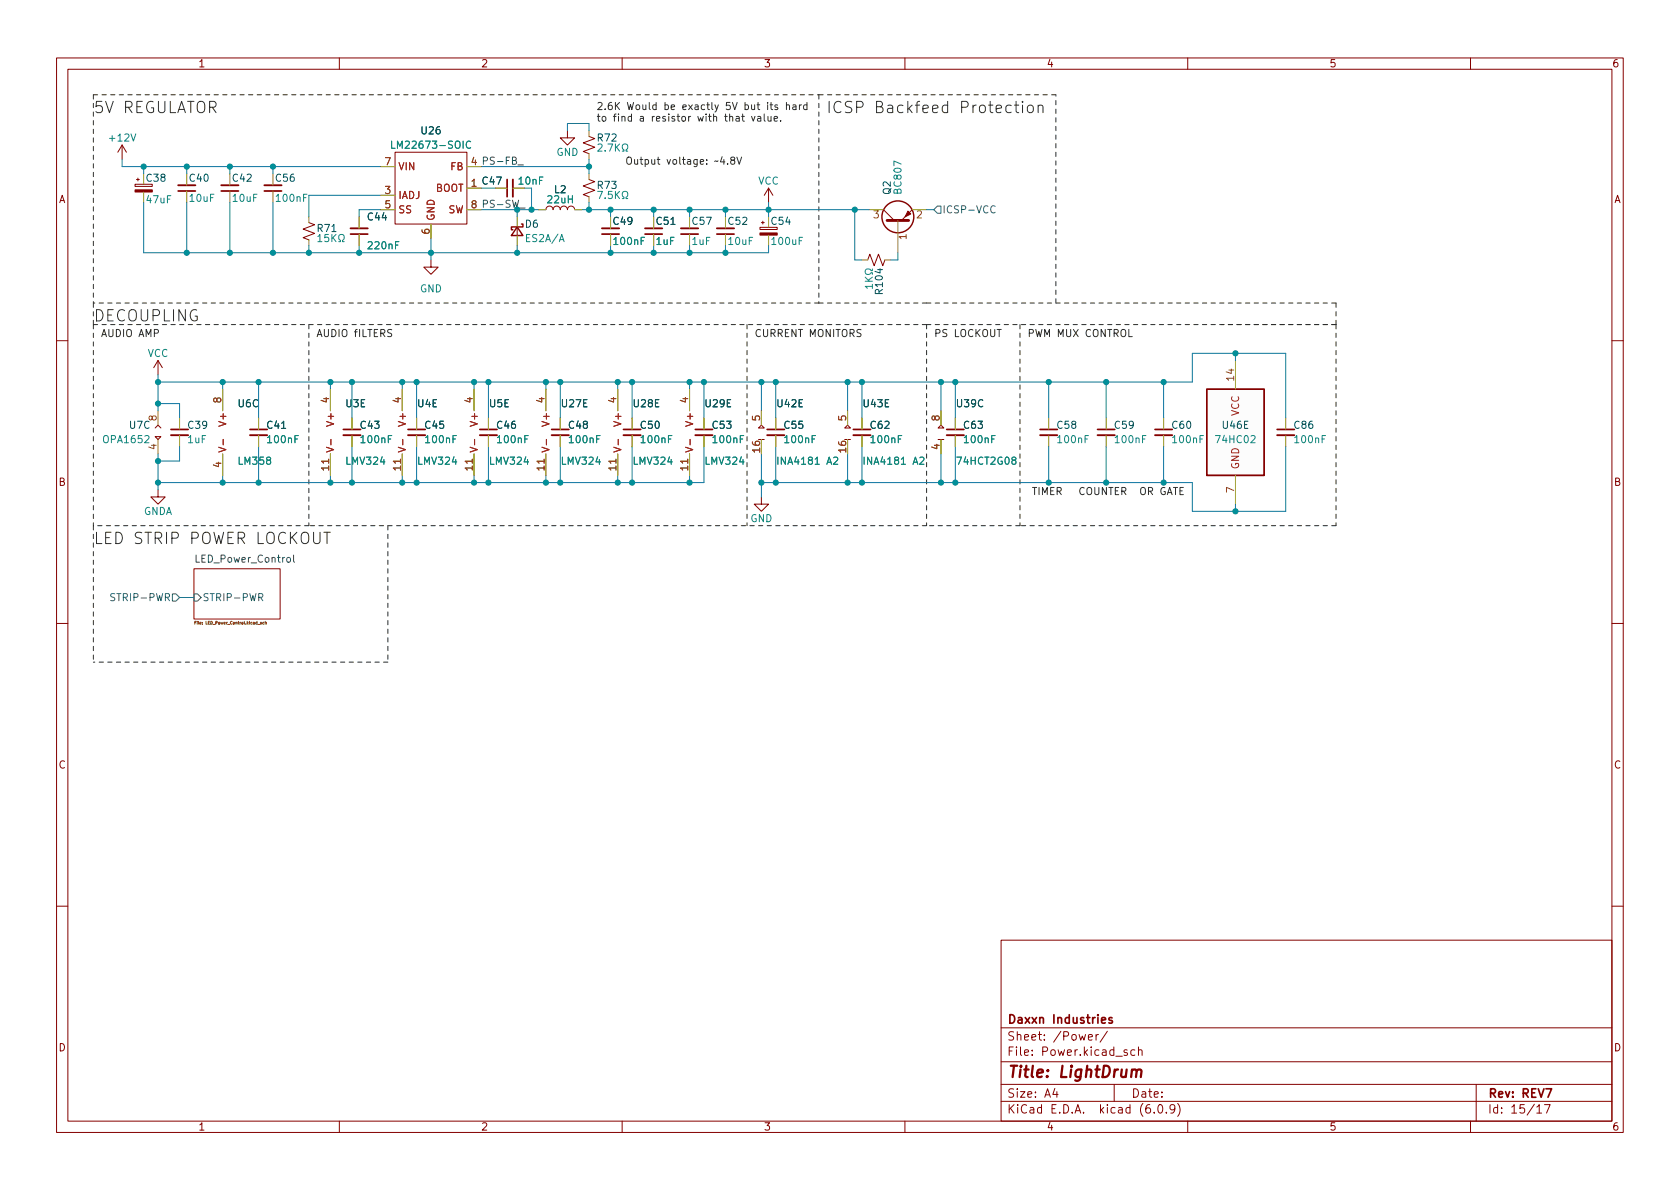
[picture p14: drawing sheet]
<svg xmlns="http://www.w3.org/2000/svg" width="297mm" height="210mm" viewBox="0 0 297 210" stroke-linecap="round" stroke-linejoin="round" font-family="sans-serif">
<defs><g id="words">
<g font-size="2.8" fill="#2c2c2c">
<text x="16.5" y="20">5V REGULATOR</text>
<text x="146" y="20">ICSP Backfeed Protection</text>
<text x="16.5" y="56.8">DECOUPLING</text>
<text x="16.5" y="96.2">LED STRIP POWER LOCKOUT</text>
</g>
<text font-size="2.8" fill="#840000" x="178" y="190.6">Title: LightDrum</text>
<g font-size="2.1" fill="#840000">
<text x="178" y="184">Sheet: /Power/</text>
<text x="178" y="181">Daxxn Industries</text>
<text x="178" y="186.7">File: Power.kicad_sch</text>
<text x="178" y="196.9">KiCad E.D.A. kicad (6.0.9)</text>
<text x="178" y="194.1">Size: A4</text>
<text x="200" y="194.1">Date:</text>
<text x="263" y="194.1">Rev: REV7</text>
<text x="263" y="196.9">Id: 15/17</text>
</g>
<g font-size="1.8" fill="#840000">
<text x="35" y="11.9">1</text>
<text x="85" y="11.9">2</text>
<text x="135" y="11.9">3</text>
<text x="185" y="11.9">4</text>
<text x="235" y="11.9">5</text>
<text x="285" y="11.9">6</text>
<text x="10.3" y="35.9">A</text>
<text x="285.3" y="35.9">A</text>
<text x="10.3" y="85.9">B</text>
<text x="285.3" y="85.9">B</text>
<text x="10.3" y="135.9">C</text>
<text x="285.3" y="135.9">C</text>
<text x="10.3" y="185.9">D</text>
<text x="285.3" y="185.9">D</text>
<text x="35" y="199.9">1</text>
<text x="85" y="199.9">2</text>
<text x="135" y="199.9">3</text>
<text x="185" y="199.9">4</text>
<text x="235" y="199.9">5</text>
<text x="285" y="199.9">6</text>
</g>
<g font-size="1.8" fill="#005550">
<text x="74.6" y="23.7">U26</text>
<text x="105.7" y="25">R72</text>
<text x="26" y="32.1">C38</text>
<text x="33.6" y="32.1">C40</text>
<text x="41.2" y="32.1">C42</text>
<text x="48.8" y="32.1">C56</text>
<text x="98" y="34.2">L2</text>
<text x="105.7" y="33.4">R73</text>
<text x="157.5" y="34.4" transform="rotate(-90 157.5 34.4)">Q2</text>
<text x="56.2" y="41">R71</text>
<text x="65.1" y="39">C44</text>
<text x="92.9" y="40.3">D6</text>
<text x="108.5" y="39.7">C49</text>
<text x="116.1" y="39.7">C51</text>
<text x="122.5" y="39.7">C57</text>
<text x="128.8" y="39.7">C52</text>
<text x="136.4" y="39.7">C54</text>
<text x="22.9" y="75.8">U7C</text>
<text x="33.3" y="75.8">C39</text>
<text x="42.1" y="72">U6C</text>
<text x="47.3" y="75.8">C41</text>
<text x="61.2" y="72">U3E</text>
<text x="63.8" y="75.8">C43</text>
<text x="73.9" y="72">U4E</text>
<text x="75.2" y="75.8">C45</text>
<text x="86.6" y="72">U5E</text>
<text x="87.9" y="75.8">C46</text>
<text x="99.4" y="72">U27E</text>
<text x="100.6" y="75.8">C48</text>
<text x="112.1" y="72">U28E</text>
<text x="113.3" y="75.8">C50</text>
<text x="124.8" y="72">U29E</text>
<text x="126" y="75.8">C53</text>
<text x="137.5" y="72">U42E</text>
<text x="138.7" y="75.8">C55</text>
<text x="152.7" y="72">U43E</text>
<text x="154" y="75.8">C62</text>
<text x="169.2" y="72">U39C</text>
<text x="170.5" y="75.8">C63</text>
<text x="187" y="75.8">C58</text>
<text x="197.2" y="75.8">C59</text>
<text x="207.3" y="75.8">C60</text>
<text x="216.2" y="75.8">U46E</text>
<text x="228.9" y="75.8">C86</text>
</g>
<g font-size="1.8" fill="#2c2c2c">
<text x="105.4" y="19.4">2.6K Would be exactly 5V but its hard</text>
<text x="105.4" y="21.5">to find a resistor with that value.</text>
<text x="110.5" y="29.1">Output voltage: ~4.8V</text>
<text x="17.8" y="59.6">AUDIO AMP</text>
<text x="55.9" y="59.6">AUDIO fILTERS</text>
<text x="133.3" y="59.6">CURRENT MONITORS</text>
<text x="165.1" y="59.6">PS LOCKOUT</text>
<text x="181.6" y="59.6">PWM MUX CONTROL</text>
<text x="182.5" y="87.5">TIMER</text>
<text x="190.6" y="87.5">COUNTER</text>
<text x="201.5" y="87.5">OR GATE</text>
</g>
<g font-size="1.8" fill="#128875">
<text x="19.5" y="25">+12V</text>
<text x="70" y="26.3">LM22673-SOIC</text>
<text x="98.4" y="27.6">GND</text>
<text x="26" y="35.9">47uF</text>
<text x="33.6" y="35.7">10uF</text>
<text x="41.2" y="35.7">10uF</text>
<text x="49" y="35.7">100nF</text>
<text x="91.8" y="32.6">10nF</text>
<text x="96.9" y="35.9">22uH</text>
<text x="134" y="32.6">VCC</text>
<text x="159.4" y="34.1" transform="rotate(-90 159.4 34.1)">BC807</text>
<text x="65.2" y="44.1">220nF</text>
<text x="93.1" y="42.8">ES2A/A</text>
<text x="108.7" y="43.3">100nF</text>
<text x="116.1" y="43.3">1uF</text>
<text x="122.4" y="43.3">1uF</text>
<text x="128.9" y="43.3">10uF</text>
<text x="136.6" y="43.3">100uF</text>
<text x="74.2" y="51.7">GND</text>
<text x="156.1" y="51.9" transform="rotate(-90 156.1 51.9)">R104</text>
<text x="26.1" y="63.1">VCC</text>
<text x="18.4" y="78.4">OPA1652</text>
<text x="33.3" y="78.4">1uF</text>
<text x="42.3" y="82.2">LM358</text>
<text x="47.4" y="78.4">100nF</text>
<text x="61.3" y="82.2">LMV324</text>
<text x="64" y="78.4">100nF</text>
<text x="74" y="82.2">LMV324</text>
<text x="75.4" y="78.4">100nF</text>
<text x="86.7" y="82.2">LMV324</text>
<text x="88.1" y="78.4">100nF</text>
<text x="99.4" y="82.2">LMV324</text>
<text x="100.8" y="78.4">100nF</text>
<text x="112.1" y="82.2">LMV324</text>
<text x="113.5" y="78.4">100nF</text>
<text x="124.8" y="82.2">LMV324</text>
<text x="126.2" y="78.4">100nF</text>
<text x="137.9" y="82.2">INA4181 A2</text>
<text x="138.9" y="78.4">100nF</text>
<text x="153.2" y="82.2">INA4181 A2</text>
<text x="154.1" y="78.4">100nF</text>
<text x="169.5" y="82.2">74HCT2G08</text>
<text x="170.6" y="78.4">100nF</text>
<text x="187.1" y="78.4">100nF</text>
<text x="197.3" y="78.4">100nF</text>
<text x="207.5" y="78.4">100nF</text>
<text x="215.2" y="78.4">74HC02</text>
<text x="229.1" y="78.4">100nF</text>
<text x="25.3" y="91.1">GNDA</text>
<text x="132.7" y="92.3">GND</text>
</g>
<g font-size="1.8" fill="#8c5a0a">
<text x="68.1" y="29.2">7</text>
<text x="83.3" y="29.2">4</text>
<text x="68.1" y="34.3">3</text>
<text x="83.3" y="33">1 C47</text>
<text x="68.1" y="36.8">5</text>
<text x="75.9" y="41.4" transform="rotate(-90 75.9 41.4)">6</text>
<text x="83.3" y="36.8">8</text>
<text x="154.4" y="38.6">3</text>
<text x="162.1" y="38.6">2</text>
<text x="160.3" y="42.3" transform="rotate(-90 160.3 42.3)">1</text>
<text x="39.1" y="71.2" transform="rotate(-90 39.1 71.2)">8</text>
<text x="58.2" y="71.2" transform="rotate(-90 58.2 71.2)">4</text>
<text x="70.9" y="71.2" transform="rotate(-90 70.9 71.2)">4</text>
<text x="83.6" y="71.2" transform="rotate(-90 83.6 71.2)">4</text>
<text x="96.3" y="71.2" transform="rotate(-90 96.3 71.2)">4</text>
<text x="109" y="71.2" transform="rotate(-90 109 71.2)">4</text>
<text x="121.7" y="71.2" transform="rotate(-90 121.7 71.2)">4</text>
<text x="218.2" y="67.3" transform="rotate(-90 218.2 67.3)">14</text>
<text x="27.7" y="74.4" transform="rotate(-90 27.7 74.4)">8</text>
<text x="134.4" y="74.4" transform="rotate(-90 134.4 74.4)">5</text>
<text x="149.6" y="74.4" transform="rotate(-90 149.6 74.4)">5</text>
<text x="166.1" y="74.4" transform="rotate(-90 166.1 74.4)">8</text>
<text x="27.7" y="79.5" transform="rotate(-90 27.7 79.5)">4</text>
<text x="39.1" y="82.7" transform="rotate(-90 39.1 82.7)">4</text>
<text x="58.2" y="83.1" transform="rotate(-90 58.2 83.1)">11</text>
<text x="70.9" y="83.1" transform="rotate(-90 70.9 83.1)">11</text>
<text x="83.6" y="83.1" transform="rotate(-90 83.6 83.1)">11</text>
<text x="96.3" y="83.1" transform="rotate(-90 96.3 83.1)">11</text>
<text x="109" y="83.1" transform="rotate(-90 109 83.1)">11</text>
<text x="121.7" y="83.1" transform="rotate(-90 121.7 83.1)">11</text>
<text x="134.4" y="80" transform="rotate(-90 134.4 80)">16</text>
<text x="149.6" y="80" transform="rotate(-90 149.6 80)">16</text>
<text x="166.1" y="79.5" transform="rotate(-90 166.1 79.5)">4</text>
<text x="218.2" y="87.1" transform="rotate(-90 218.2 87.1)">7</text>
</g>
<g font-size="1.8" fill="#2d4364">
<text x="83.3" y="29.2">4 PS-FB_</text>
<text x="34.8" y="99.5">LED_Power_Control</text>
</g>
<g font-size="1.8" fill="#b02c04">
<text x="70.4" y="35.2">IADJ</text>
<text x="70.4" y="30.1">VIN</text>
<text x="76.9" y="33.9">BOOT</text>
<text x="79.7" y="30.1">FB</text>
<text x="70.4" y="37.7">SS</text>
<text x="76.8" y="39.1" transform="rotate(-90 76.8 39.1)">GND</text>
<text x="79.2" y="37.7">SW</text>
<text x="40" y="75" transform="rotate(-90 40 75)">V+</text>
<text x="59.1" y="75" transform="rotate(-90 59.1 75)">V+</text>
<text x="71.8" y="75" transform="rotate(-90 71.8 75)">V+</text>
<text x="84.5" y="75" transform="rotate(-90 84.5 75)">V+</text>
<text x="97.2" y="75" transform="rotate(-90 97.2 75)">V+</text>
<text x="109.9" y="75" transform="rotate(-90 109.9 75)">V+</text>
<text x="122.6" y="75" transform="rotate(-90 122.6 75)">V+</text>
<text x="219.1" y="73.6" transform="rotate(-90 219.1 73.6)">VCC</text>
<text x="40" y="80.1" transform="rotate(-90 40 80.1)">V-</text>
<text x="59.1" y="80.1" transform="rotate(-90 59.1 80.1)">V-</text>
<text x="71.8" y="80.1" transform="rotate(-90 71.8 80.1)">V-</text>
<text x="84.5" y="80.1" transform="rotate(-90 84.5 80.1)">V-</text>
<text x="97.2" y="80.1" transform="rotate(-90 97.2 80.1)">V-</text>
<text x="109.9" y="80.1" transform="rotate(-90 109.9 80.1)">V-</text>
<text x="122.6" y="80.1" transform="rotate(-90 122.6 80.1)">V-</text>
<text x="219.1" y="83.1" transform="rotate(-90 219.1 83.1)">GND</text>
</g>
<text font-size="1.8" fill="#028f99" x="83.3" y="36.8">8 PS-SW_</text>
<g font-size="1.8" fill="#345372">
<text x="166.6" y="37.7">ICSP-VCC</text>
<text x="20.4" y="106.3">STRIP-PWR</text>
<text x="35.8" y="106.3">STRIP-PWR</text>
</g>
<text font-size=".7" fill="#725600" x="34.8" y="110.4">File: LED_Power_Control.kicad_sch</text>
</g></defs>
<g fill="none" stroke="#840000" stroke-width=".18">
<path d="M10 10.2h277v190.1h-277zM12 12.2h273v186.1h-273zM60 10.2v2M110 10.2v2M160 10.2v2M210 10.2v2M260 10.2v2M21.6 25.6l-.8 1.3M21.6 25.6v2.6M21.6 25.6l.8 1.3M23.9 32.6h3v.4h-3zM24.1 31.7h.5"/>
<path d="M24.4 31.5v.5M54.6 39.4l1 .3-2 .8 2 .8-2 .7 1 .4M69.8 26.9h12.7v12.7h-12.7zM96.5 37.1a.64 .64 0 0 1 .7-.7 .64 .64 0 0 1 .6 .7 .64 .64 0 0 1 .6-.7 .64 .64 0 0 1 .7 .7 .64 .64 0 0 1 .6-.7 .64 .64 0 0 1 .6 .7 .64 .64 0 0 1 .7-.7 .64 .64 0 0 1 .6 .7M100.3 23.1v1.3h1.3l-1.3 1.2-1.2-1.2h1.2M104.1 24.1l1.1 .4-2.1 .8 2.1 .7-2.1 .8 1 .4M104.1 31.7l1.1 .4-2.1 .8 2.1 .7-2.1 .8 1 .4M134.6 39.4h.5M134.9 39.1v.5M135.9 33.3l-.8 1.2M135.9 33.3v2.5M135.9 33.3l.8 1.2"/>
<path d="M156.2 37.1l1.9 1.9M161.3 37.1l-1.9 1.9M76.2 46v1.2h1.3l-1.3 1.3-1.3-1.3h1.3M91.4 40.1v1.6M134.4 40.2h3v.4h-3zM153.4 46l.4-1 .8 2 .7-2 .8 2 .4-1M10 60.2h2M27.4 75.7l.5-.5 .5 .5M27.4 77.2h1l-.5 .5zM27.9 63.7l-.7 1.3M27.9 63.7v2.6M27.9 63.7l.8 1.3"/>
<path d="M134.1 75.7l.5-.5 .5 .5zM134.1 77.7h1M149.4 75.7l.5-.5 .5 .5zM149.4 77.7h1M165.9 75.7l.5-.5 .5 .5zM165.9 77.7h1M285 60.2h2M27.9 86.6v1.3h1.3l-1.3 1.2-1.2-1.2h1.2M134.6 87.9v1.2h1.3l-1.3 1.3-1.3-1.3h1.3M10 110.2h2M285 110.2h2M10 160.2h2"/>
<path d="M177 166.3h108v32h-108zM285 160.2h2M60 198.3v2M110 198.3v2M160 198.3v2M177 194.8h108M177 191.8h108M177 187.8h108M177 181.8h108M186.5 192.5l-.4 1h1M186.9 193v1M192.4 183.4l.7-.1v-.3l-.5-.1-.2 .2 .1 .8h.6"/>
<path d="M193.8 182.9v1M194.2 182.9l-.3 .1-.1 .2M195.8 182.4l-1.3 1.9M197 191.8v3M199.3 185.7l-.4-.1-.2 .2 .1 .3 .5 .1v.4h-.6M200.6 185.7l-.4-.1-.3 .3v.4l.2 .3h.5M201.3 185.8l.2-.2 .4 .1v.9M201.3 185.1v1.5M204.1 196.7v.1M204.9 195.4l.2-.1a.81 .81 0 0 1 .6 .7 .81 .81 0 0 1-.3 .8h-.2a.81 .81 0 0 1-.6-.6 .81 .81 0 0 1 .3-.8zM206.2 196.7v.1M207.7 196l-.3 .3h-.3l-.2-.3 .1-.6 .4-.1 .2 .2a.99 .99 0 0 1-.3 1.3h-.3"/>
<path d="M208.2 195.1a1.72 1.72 0 0 1 0 2.3M210 198.3v2M260 198.3v2M261 191.8v6.5M271.7 195.8l.5-.5v1.5M271.7 196.8h.9M273.1 195.3h1l-.7 1.5"/>
</g>
<g fill="none" stroke="#840000" stroke-width=".3">
<path d="M31.5 33.8h3M39.1 33.8h3.1M46.7 33.8h3.1M89.7 31.7v3.1M62 41.4h3M106.4 41.4h3.1M114 41.4h3.1M120.4 41.4h3M126.7 41.4h3.1M30.2 75.9h3.1M44.2 75.9h3M60.7 75.9h3.1"/>
<path d="M72.1 75.9h3.1M84.8 75.9h3.1M97.5 75.9h3.1M110.2 75.9h3.1M122.9 75.9h3.1M135.6 75.9h3.1M150.9 75.9h3M167.4 75.9h3M183.9 75.9h3M194.1 75.9h3M204.2 75.9h3.1M225.8 75.9h3.1"/>
<path d="M196.6 180l-.3-.1-.2 .2v.3l.5 .1v.4h-.5M273.3 192.5h1l-.6 1.5"/>
</g>
<path d="M200.1 189.3a.49 .49 0 0 1 .9 .1l-.2 1.1M201 189.4a.5 .5 0 0 1 .8-.2l-.1 1.3" fill="none" stroke="#840000" stroke-width=".4"/>
<path d="M34.3 100.6h15.2v8.9h-15.2z" fill="#fff" stroke="#fff" stroke-width=".18"/>
<path d="M34.3 100.6h15.2v8.9h-15.2z" fill="none" stroke="#9b0000" stroke-width=".18"/>
<path d="M165.7 36.4h.7v1.3h-.7l-.6-.6zM176 36.5a.6 .6 0 0 0-.9 .4 .6 .6 0 0 0 .6 .8l.3-.2M20.3 105h-.5l-.2 .1v.3l.6 .3 .1 .3-.2 .2h-.5M30.5 105h.6l.6 .7-.6 .6h-.6zM34.3 105h.6l.7 .7-.7 .6h-.6zM45.7 105.6h.6l.2-.2-.1-.3-.7-.1v1.2M46 105.6l.5 .6" fill="none" stroke="#345372" stroke-width=".18"/>
<path d="M91.6 29.2h.9M91.9 36.8h.9M51.9 98.1v1.1l.2 .2" fill="none" stroke="#2d4364" stroke-width=".18"/>
<path d="M34.4 110.1h.2M34.7 109.9h-.3v.5M46.2 110.1h-.2l.2 .2h-.2M46.7 110.1h-.3l.1 .2h.2M46.9 110.1h.2v.3M46.9 109.9v.5" fill="none" stroke="#725600" stroke-width=".18"/>
<g fill="none" stroke="#a0a006" stroke-width=".18">
<path d="M25.4 30.7v1.9M25.4 34v1.8M33 30.7v2.1M33 33.8v2M40.6 30.7v2.1M40.6 33.8v2M48.3 30.7v2.1M48.3 33.8v2M54.6 38.3v1.1M63.5 38.3v2.1M67.3 34.5h2.5M67.3 29.5h2.5"/>
<path d="M67.3 37.1h2.5M76.2 39.6v2.6M82.5 33.3h2.6M82.5 29.5h2.6M82.5 37.1h2.6M87.6 33.3h2.1M90.7 33.3h2M91.4 38.3v1.8M95.2 37.1h1.3M101.6 37.1h1.3M104.1 23.1v1M104.1 27.2v1"/>
<path d="M104.1 30.7v1M104.1 34.8v1M107.9 38.3v2.1M115.6 38.3v2.1M121.9 38.3v2.1M128.3 38.3v2.1M135.9 38.3v1.9M153.7 37.1h2.5M158.7 39v5.7M161.3 37.1h2.5M54.6 42.4v1M63.5 41.4v2"/>
<path d="M91.4 41.7v1.7M107.9 41.4v2M115.6 41.4v2M121.9 41.4v2M128.3 41.4v2M135.9 41.6v1.8M152.4 46h1M156.5 46h1M27.9 72.6v2.6M27.9 77.7v2.6M31.7 73.9v2M31.7 77v2"/>
<path d="M39.4 68.8v3.8M45.7 73.9v2M45.7 77v2M58.4 68.8v3.8M62.2 73.9v2M62.2 77v2M71.1 68.8v3.8M73.7 73.9v2M73.7 77v2M83.8 68.8v3.8M86.4 73.9v2M86.4 77v2"/>
<path d="M96.5 68.8v3.8M99.1 73.9v2M99.1 77v2M109.2 68.8v3.8M111.8 73.9v2M111.8 77v2M121.9 68.8v3.8M124.5 73.9v2M124.5 77v2M134.6 72.6v2.6M137.2 73.9v2M137.2 77v2"/>
<path d="M149.9 72.6v2.6M152.4 73.9v2M152.4 77v2M166.4 72.6v2.6M166.4 77.7v2.6M168.9 73.9v2M168.9 77v2M185.4 73.9v2M185.4 77v2M195.6 73.9v2M195.6 77v2M205.7 73.9v2"/>
<path d="M205.7 77v2M218.4 63.7v5.1M227.3 73.9v2M227.3 77v2M39.4 80.3v3.8M58.4 80.3v3.8M71.1 80.3v3.8M83.8 80.3v3.8M96.5 80.3v3.8M109.2 80.3v3.8M121.9 80.3v3.8M218.4 84.1v5"/>
</g>
<g fill="none" stroke="#128875" stroke-width=".18">
<path d="M69.2 25v1.2h.6M83.2 25.1a.6 .6 0 0 0-.8 .4 .6 .6 0 0 0 .6 .7l.2-.1M105.7 33.8h.8l-.5 1.3M105.7 25.6l.5-.1 .3 .3-.8 .9h.8M107 26.6v.1M107 35v.1M107.5 25.5h.8l-.5 1.2M108.2 33.8h-.6l-.1 .6 .2-.1 .5 .1 .1 .2-.1 .4-.2 .1-.5-.1M108.8 25.5v1.2M108.8 33.8v1.3M109 26l.5 .7M109 34.4l.5 .7"/>
<path d="M109.5 25.5l-.7 .7M109.5 33.8l-.7 .8M110 26.7h.3v-.2a.54 .54 0 0 1-.2-.8 .54 .54 0 0 1 .7-.2 .58 .58 0 0 1-.1 1v.2h.3M110 35.1h.3v-.2a.54 .54 0 0 1-.2-.8 .54 .54 0 0 1 .7-.2 .58 .58 0 0 1-.1 1v.2h.3M56.2 41.8l.4-.3v1.2M56.2 42.7h.7M58.1 41.5h-.6l-.1 .6 .2-.2 .4 .1 .1 .2v.4l-.2 .1-.5-.1M58.7 41.5v1.2M58.9 42l.5 .7M59.4 41.5l-.7 .7M59.9 42.7h.3v-.2a.54 .54 0 0 1-.3-.7 .54 .54 0 0 1 .8-.3 .58 .58 0 0 1-.1 1v.2h.3M153 49.7h1.2"/>
<path d="M153 49l.7 .7M154.2 50.6h-1.2l.3 .4M154.2 47.6v.3h-.2a.54 .54 0 0 0-.7-.3 .54 .54 0 0 0-.3 .7 .58 .58 0 0 0 1-.1h.2v.3M154.2 49l-.7 .6M147.4 81l.5-.2 .2 .4-.8 .9h.8M162.6 81l.5-.2 .3 .4-.8 .9h.8"/>
</g>
<g fill="#840000" stroke="#840000" stroke-width=".18">
<path d="M23.9 33.6h3v.4h-3z"/>
<path d="M160.5 37.3l.5 .5-1 .5z"/>
<path d="M134.4 41.2h3v.4h-3z"/>
</g>
<g fill="none" stroke="#840000" stroke-width=".33">
<path d="M31.5 32.8h3M39.1 32.8h3.1M46.7 32.8h3.1M90.7 31.7v3.1M62 40.4h3M106.4 40.4h3.1M114 40.4h3.1M120.4 40.4h3M126.7 40.4h3.1M30.2 77h3.1M44.2 77h3M60.7 77h3.1"/>
<path d="M72.1 77h3.1M84.8 77h3.1M97.5 77h3.1M110.2 77h3.1M122.9 77h3.1M135.6 77h3.1M150.9 77h3M167.4 77h3M183.9 77h3M194.1 77h3M204.2 77h3.1M225.8 77h3.1"/>
</g>
<path d="M39.5 77.7v1M58.5 77.7v1M71.2 77.7v1M83.9 77.7v1M96.6 77.7v1M109.3 77.7v1M122 77.7v1" fill="none" stroke="#b02c04" stroke-width=".18"/>
<path d="M213.4 68.8h10.1v15.3h-10.1z" fill="#fcfcfc" stroke="#fcfcfc" stroke-width=".18"/>
<g fill="none" stroke="#840000" stroke-width=".25">
<path d="M92.2 39.6h.3v.5h-2.1v.5h.3M91.4 40.1l1.1 1.6h-2.1zM213.4 68.8h10.1v15.3h-10.1z"/>
<circle cx="158.7" cy="38.3" r="2.82"/>
</g>
<path d="M156.8 39h3.9" fill="none" stroke="#840000" stroke-width=".51"/>
<g fill="none" stroke="#2c2c2c" stroke-width=".18">
<path d="M135.7 18.1v.1M135.7 18.5v.9M136.1 18.5h.5M136.3 18.1v1.1l.3 .2M137.5 18.6l-.3-.1-.2 .2 .1 .2 .4 .1v.3h-.5M139.1 18.7l.1-.2 .3 .1 .1 .8M139.1 18.1v1.3M140.2 18.6h.5v.8M140.7 18.8l-.4 .1-.2 .2 .2 .3 .4-.1M141.3 18.5v.9M141.7 18.5l-.4 .3M142.7 18.6l-.4-.1-.2 .3 .1 .5h.5"/>
<path d="M142.7 18.1v1.3M179.4 18.6h.7M179.6 17.9v1.7l.1 .2 .4 .1M180.8 17.9l-.1 .1 .1 .1 .1-.1-.1-.1v.2M180.8 18.6v1.3M181.7 18.8a.54 .54 0 0 1 .6-.2 .54 .54 0 0 1 .4 .4v.5a.54 .54 0 0 1-.5 .4 .54 .54 0 0 1-.6-.4zM183.6 18.8a.5 .5 0 0 1 .8 .1v1M183.6 18.6v1.3M128.6 28.9v.1M129.4 28.3l-.2-.2 .1-.2 .1-.1h.4l.1 .2v.2l-.6 .2-.1 .2v.2l.2 .2h.3l.2-.2v-.2l-.2-.3M130.3 27.8l.4 1.2 .4-1.2M131.1 20.6h.5"/>
<path d="M131.3 20.2v1l.3 .2M132.9 20.6l.3 .8 .3-.8M134 20.6h.5v.8M134.5 20.9h-.4l-.2 .2 .2 .3h.4M135.1 20.2v1l.2 .2M135.8 20.6v.8h.3l.2-.1M136.3 20.6v.8M136.9 21l.6-.1-.1-.3h-.3l-.2 .2v.6h.5M138 21.3v.1M69.3 58.3h-.5l-.2 .1v.3l.5 .3 .2 .3-.3 .2h-.5M199.6 58.3v1.2h.6M57.3 94.1h1.1"/>
<path d="M57.8 94.1v2"/>
</g>
<g fill="none" stroke="#2c2c2c" stroke-width=".18" stroke-dasharray=".8 .8">
<path d="M16.5 16.8v36.8M16.5 16.8h128.3M144.8 16.8v36.8M186.7 16.8h-41.9M16.5 57.4h38.1M16.5 57.4v35.6M16.5 57.4v-3.8M54.6 57.4h90.2M54.6 57.4v35.6M132.1 57.4v35.6M144.8 53.6h-128.3M144.8 53.6h19"/>
<path d="M144.8 57.4h19M163.8 57.4v35.6M163.8 53.6h22.9M163.8 57.4h16.5M180.3 57.4v35.6M186.7 53.6v-36.8M186.7 53.6h49.5M236.2 53.6v3.8M236.2 57.4h-20.3M236.2 57.4v35.6M236.2 57.4h-55.9M16.5 93v24.1"/>
<path d="M54.6 93h-38.1M68.6 93v24.1M163.8 93h-109.2M180.3 93h-16.5M236.2 93h-55.9M68.6 117.1h-52.1"/>
</g>
<g fill="none" stroke="#0a73a0" stroke-width=".18">
<path d="M21.6 28.2v1.3h45.7M25.4 35.8v8.9h110.5v-1.3M25.4 29.5v1.2M33 29.5v1.2M33 35.8v8.9M40.6 29.5v1.2M40.6 35.8v8.9M48.3 29.5v1.2M48.3 35.8v8.9M67.3 34.5h-12.7v3.8M67.3 37.1h-3.8v1.2M85.1 29.5h19"/>
<path d="M85.1 37.1h10.1M91.4 37.1v1.2M94 33.3v3.8M100.3 23.1v-1.3h3.8v1.3M102.9 37.1h50.8M104.1 28.2v2.5M104.1 35.8v1.3M107.9 37.1v1.2M115.6 37.1v1.2M121.9 37.1v1.2M128.3 37.1v1.2M135.9 35.8v2.5"/>
<path d="M151.1 37.1v8.9h1.3M163.8 37.1h1.3M54.6 43.4v1.3M63.5 43.4v1.3M76.2 42.2v3.8M91.4 43.4v1.3M107.9 43.4v1.3M115.6 43.4v1.3M121.9 43.4v1.3M128.3 43.4v1.3M158.7 44.7v1.3h-1.2M27.9 67.6h182.9v-5.1h16.5v11.4"/>
<path d="M27.9 66.3v6.3M27.9 71.4h3.8v2.5M31.7 79v2.5h-3.8M39.4 67.6v1.2M45.7 67.6v6.3M45.7 79v6.3M58.4 67.6v1.2M62.2 67.6v6.3M62.2 79v6.3M71.1 67.6v1.2M73.7 67.6v6.3M73.7 79v6.3"/>
<path d="M83.8 67.6v1.2M86.4 67.6v6.3M86.4 79v6.3M96.5 67.6v1.2M99.1 67.6v6.3M99.1 79v6.3M109.2 67.6v1.2M111.8 67.6v6.3M111.8 79v6.3M121.9 67.6v1.2M124.5 79v6.3h-96.6M124.5 67.6v6.3"/>
<path d="M134.6 67.6v5M137.2 67.6v6.3M137.2 79v6.3M149.9 67.6v5M152.4 67.6v6.3M152.4 79v6.3M166.4 67.6v5M168.9 67.6v6.3M168.9 79v6.3M185.4 67.6v6.3M185.4 79v6.3M195.6 67.6v6.3"/>
<path d="M195.6 79v6.3M205.7 67.6v6.3M205.7 79v6.3M218.4 62.5v1.2M227.3 79v11.4h-16.5v-5.1h-76.2M27.9 80.3v6.3M39.4 84.1v1.2M58.4 84.1v1.2M71.1 84.1v1.2M83.8 84.1v1.2M96.5 84.1v1.2M109.2 84.1v1.2"/>
<path d="M121.9 84.1v1.2M134.6 80.3v7.6M149.9 80.3v5M166.4 80.3v5M218.4 89.1v1.3M31.7 105.7h2.6"/>
</g>
<g fill="#028f99" stroke="#028f99" stroke-width=".18">
<circle cx="107.9" cy="44.7" r=".46"/>
<circle cx="107.9" cy="37.1" r=".46"/>
<circle cx="73.7" cy="67.6" r=".46"/>
<circle cx="76.2" cy="44.7" r=".46"/>
<circle cx="104.1" cy="37.1" r=".46"/>
<circle cx="104.1" cy="29.5" r=".46"/>
<circle cx="83.8" cy="67.6" r=".46"/>
<circle cx="96.5" cy="67.6" r=".46"/>
<circle cx="99.1" cy="67.6" r=".46"/>
<circle cx="86.4" cy="67.6" r=".46"/>
<circle cx="109.2" cy="67.6" r=".46"/>
<circle cx="91.4" cy="44.7" r=".46"/>
<circle cx="94" cy="37.1" r=".46"/>
<circle cx="33" cy="29.5" r=".46"/>
<circle cx="25.4" cy="29.5" r=".46"/>
<circle cx="33" cy="44.7" r=".46"/>
<circle cx="40.6" cy="44.7" r=".46"/>
<circle cx="45.7" cy="85.3" r=".46"/>
<circle cx="39.4" cy="85.3" r=".46"/>
<circle cx="48.3" cy="29.5" r=".46"/>
<circle cx="40.6" cy="29.5" r=".46"/>
<circle cx="62.2" cy="85.3" r=".46"/>
<circle cx="58.4" cy="85.3" r=".46"/>
<circle cx="99.1" cy="85.3" r=".46"/>
<circle cx="96.5" cy="85.3" r=".46"/>
<circle cx="83.8" cy="85.3" r=".46"/>
<circle cx="71.1" cy="67.6" r=".46"/>
<circle cx="73.7" cy="85.3" r=".46"/>
<circle cx="71.1" cy="85.3" r=".46"/>
<circle cx="109.2" cy="85.3" r=".46"/>
<circle cx="86.4" cy="85.3" r=".46"/>
<circle cx="39.4" cy="67.6" r=".46"/>
<circle cx="58.4" cy="67.6" r=".46"/>
<circle cx="45.7" cy="67.6" r=".46"/>
<circle cx="27.9" cy="67.6" r=".46"/>
<circle cx="27.9" cy="71.4" r=".46"/>
<circle cx="27.9" cy="85.3" r=".46"/>
<circle cx="62.2" cy="67.6" r=".46"/>
<circle cx="27.9" cy="81.5" r=".46"/>
<circle cx="63.5" cy="44.7" r=".46"/>
<circle cx="54.6" cy="44.7" r=".46"/>
<circle cx="48.3" cy="44.7" r=".46"/>
<circle cx="121.9" cy="85.3" r=".46"/>
<circle cx="111.8" cy="85.3" r=".46"/>
<circle cx="111.8" cy="67.6" r=".46"/>
<circle cx="128.3" cy="44.7" r=".46"/>
<circle cx="121.9" cy="44.7" r=".46"/>
<circle cx="121.9" cy="37.1" r=".46"/>
<circle cx="115.6" cy="37.1" r=".46"/>
<circle cx="115.6" cy="44.7" r=".46"/>
<circle cx="128.3" cy="37.1" r=".46"/>
<circle cx="135.9" cy="37.1" r=".46"/>
<circle cx="124.5" cy="67.6" r=".46"/>
<circle cx="121.9" cy="67.6" r=".46"/>
<circle cx="168.9" cy="85.3" r=".46"/>
<circle cx="168.9" cy="67.6" r=".46"/>
<circle cx="166.4" cy="67.6" r=".46"/>
<circle cx="205.7" cy="67.6" r=".46"/>
<circle cx="185.4" cy="85.3" r=".46"/>
<circle cx="205.7" cy="85.3" r=".46"/>
<circle cx="195.6" cy="85.3" r=".46"/>
<circle cx="149.9" cy="67.6" r=".46"/>
<circle cx="152.4" cy="67.6" r=".46"/>
<circle cx="137.2" cy="85.3" r=".46"/>
<circle cx="134.6" cy="85.3" r=".46"/>
<circle cx="149.9" cy="85.3" r=".46"/>
<circle cx="152.4" cy="85.3" r=".46"/>
<circle cx="137.2" cy="67.6" r=".46"/>
<circle cx="134.6" cy="67.6" r=".46"/>
<circle cx="151.1" cy="37.1" r=".46"/>
<circle cx="166.4" cy="85.3" r=".46"/>
<circle cx="218.4" cy="90.4" r=".46"/>
<circle cx="195.6" cy="67.6" r=".46"/>
<circle cx="185.4" cy="67.6" r=".46"/>
<circle cx="218.4" cy="62.5" r=".46"/>
</g>
<use href="#words"/>
</svg>
